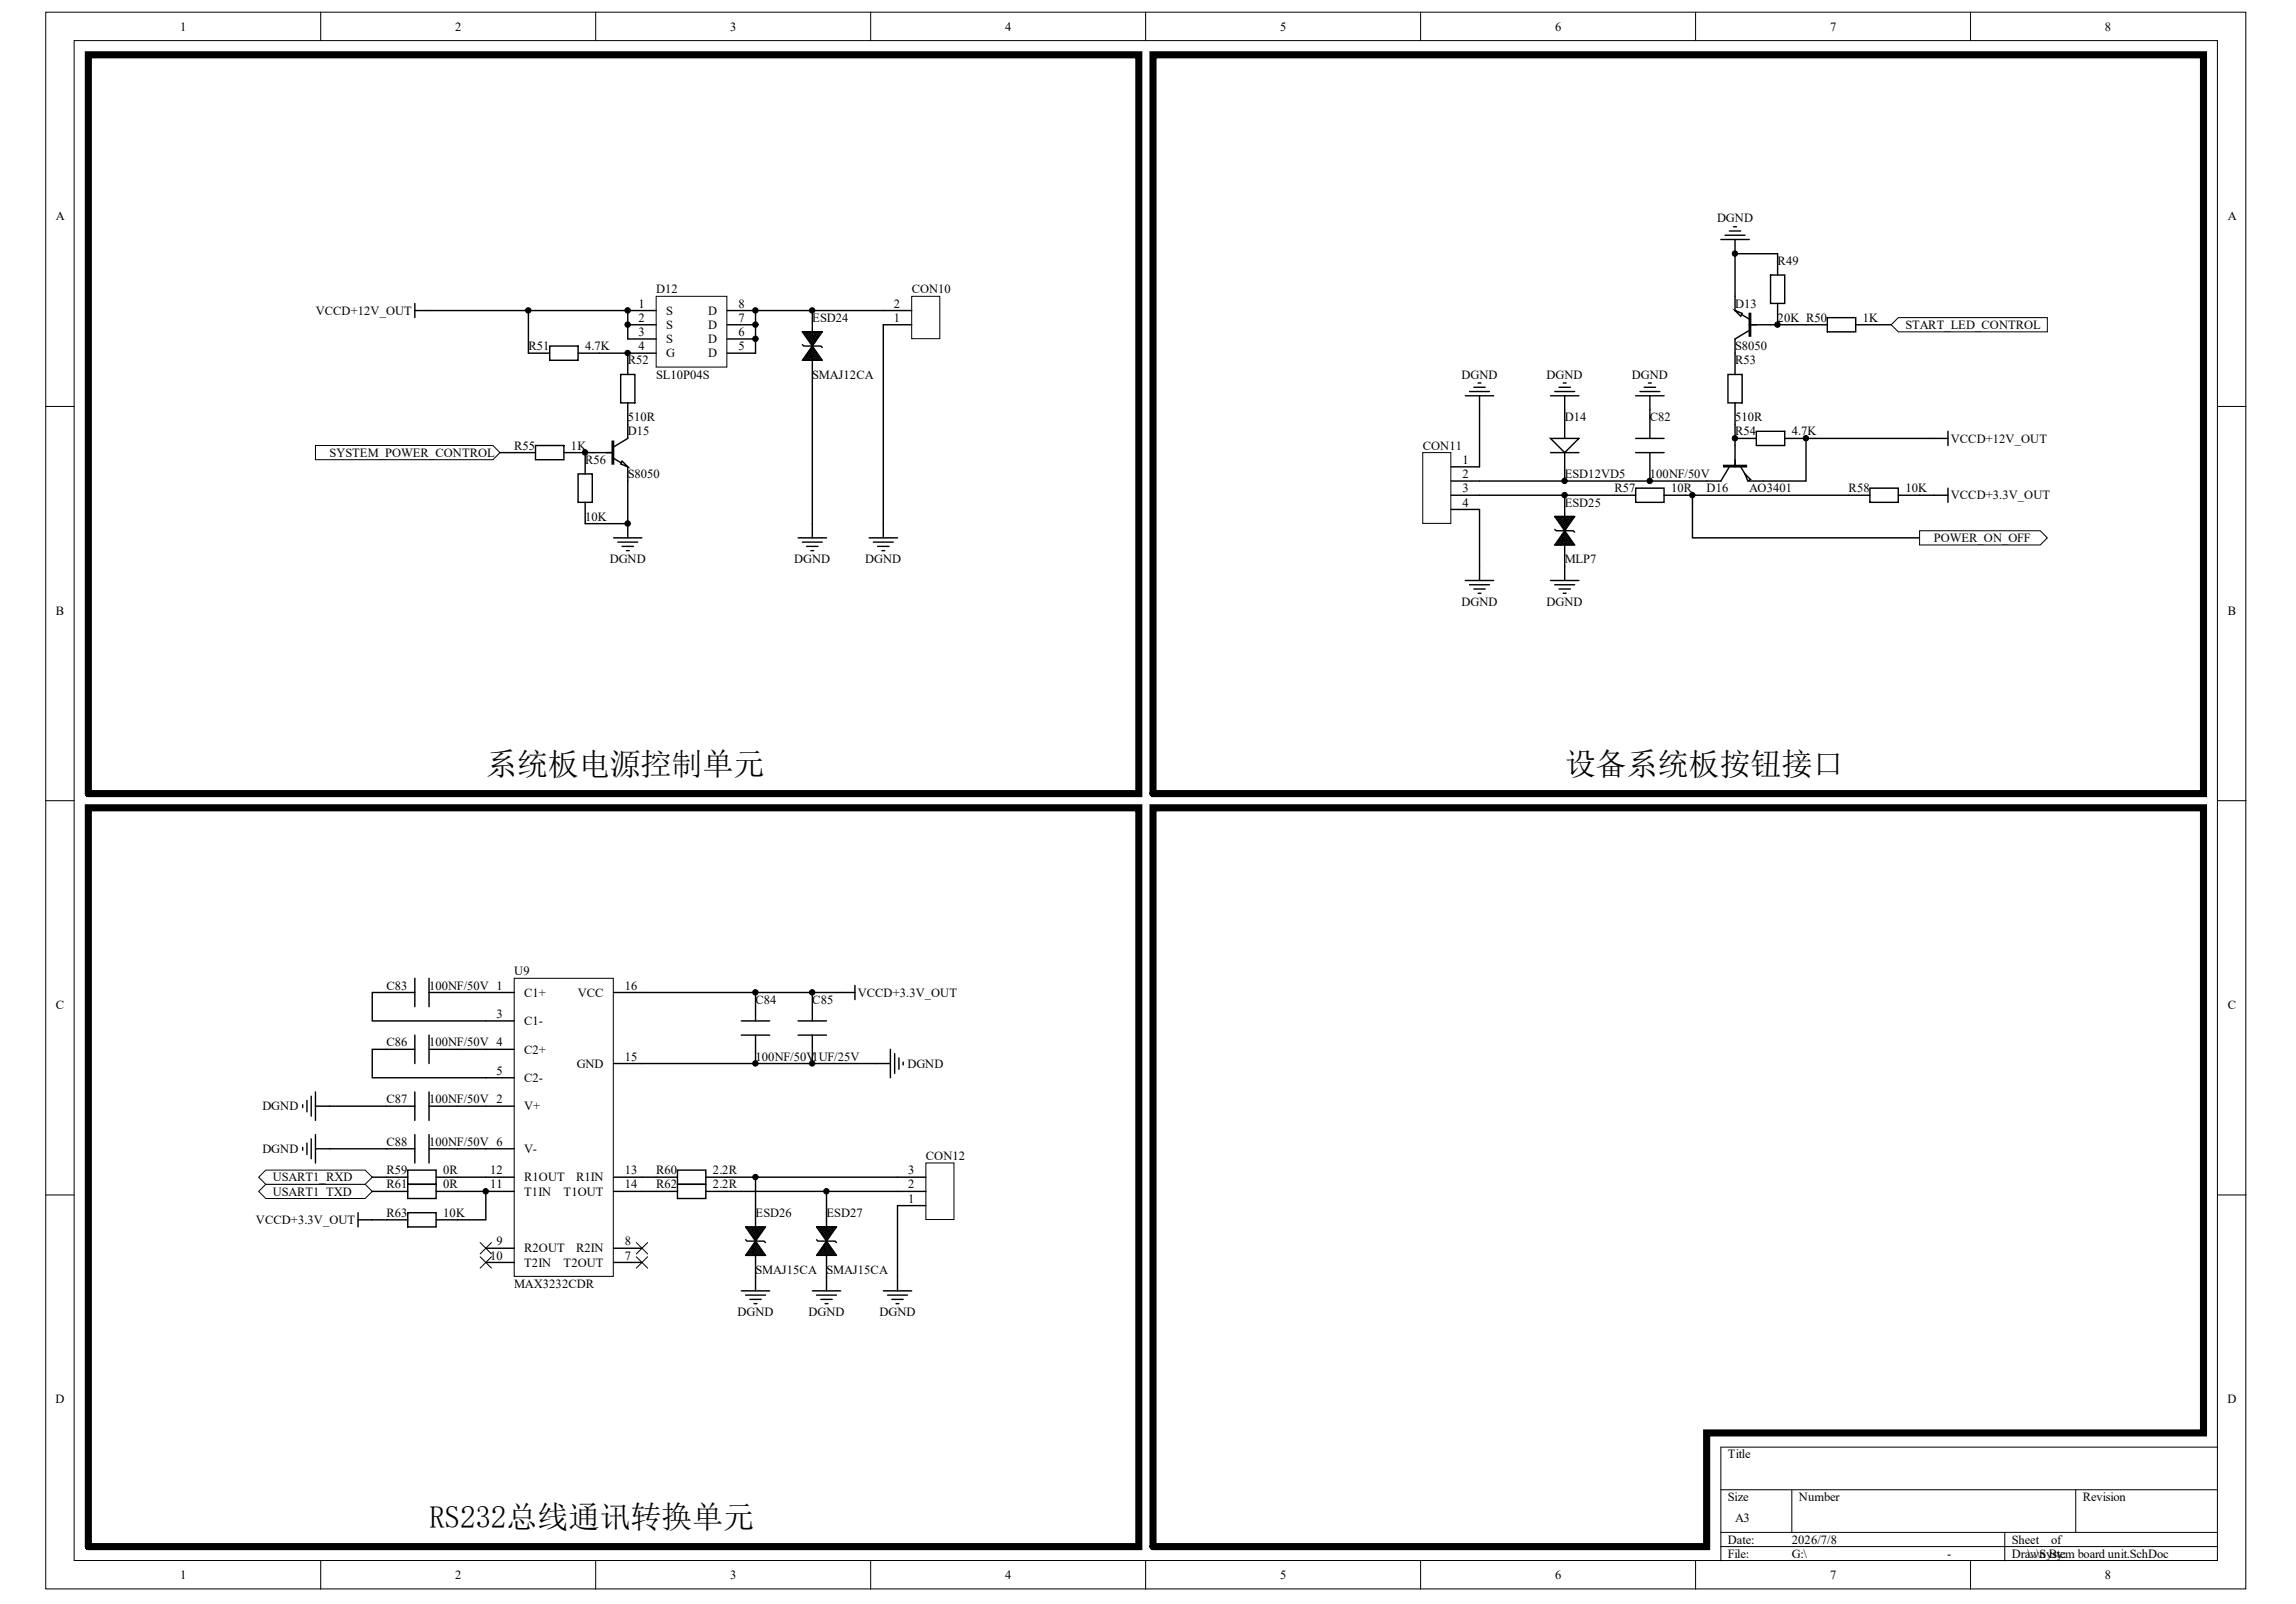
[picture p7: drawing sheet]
<svg xmlns="http://www.w3.org/2000/svg" width="288mm" height="201mm" viewBox="0 0 288 201" stroke-linecap="round" stroke-linejoin="round" font-family="sans-serif">
<defs><g id="words">
<g font-size="3.9">
<text x="60.9" y="97.2">系统板电源控制单元</text>
<text x="196.2" y="97.2">设备系统板按钮接口</text>
<text x="53.8" y="191.6">RS232总线通讯转换单元</text>
</g>
<g font-size="1.6">
<text x="22.6" y="3.8">1</text>
<text x="57.1" y="3.8">2</text>
<text x="91.5" y="3.8">3</text>
<text x="126" y="3.8">4</text>
<text x="160.5" y="3.8">5</text>
<text x="195" y="3.8">6</text>
<text x="229.4" y="3.8">7</text>
<text x="263.9" y="3.8">8</text>
<text x="7" y="27.6">A</text>
<text x="215.3" y="27.9">DGND</text>
<text x="279.3" y="27.6">A</text>
<text x="222.9" y="33.2">R49</text>
<text x="39.6" y="39.5">VCCD+12V_OUT</text>
<text x="80" y="38.6">1</text>
<text x="80" y="40.3">2</text>
<text x="82.3" y="36.8">D12</text>
<text x="83.5" y="39.5">S</text>
<text x="83.5" y="41.2">S</text>
<text x="88.8" y="41.2">D</text>
<text x="88.8" y="39.5">D</text>
<text x="92.6" y="40.3">7</text>
<text x="92.6" y="38.6">8</text>
<text x="101.8" y="40.3">ESD24</text>
<text x="112.1" y="40.3">1</text>
<text x="112.1" y="38.6">2</text>
<text x="114.3" y="36.8">CON10</text>
<text x="217.5" y="38.6">D13</text>
<text x="222.9" y="40.3">20K R50</text>
<text x="233.6" y="40.3">1K</text>
<text x="238.9" y="41.2">START_LED_CONTROL</text>
<text x="66.3" y="43.9">R51</text>
<text x="73.4" y="43.9">4.7K</text>
<text x="78.7" y="45.7">R52</text>
<text x="80" y="42.1">3</text>
<text x="80" y="43.9">4</text>
<text x="82.3" y="47.5">SL10P04S</text>
<text x="83.5" y="43">S</text>
<text x="83.5" y="44.8">G</text>
<text x="88.8" y="44.8">D</text>
<text x="88.8" y="43">D</text>
<text x="92.6" y="43.9">5</text>
<text x="92.6" y="42.1">6</text>
<text x="101.8" y="47.5">SMAJ12CA</text>
<text x="183.2" y="47.5">DGND</text>
<text x="193.9" y="47.5">DGND</text>
<text x="204.6" y="47.5">DGND</text>
<text x="217.5" y="45.7">R53</text>
<text x="217.5" y="43.9">S8050</text>
<text x="78.7" y="52.8">510R</text>
<text x="196.2" y="52.8">D14</text>
<text x="206.9" y="52.8">C82</text>
<text x="217.5" y="52.8">510R</text>
<text x="41.3" y="57.3">SYSTEM_POWER_CONTROL</text>
<text x="64.5" y="56.4">R55</text>
<text x="71.6" y="56.4">1K</text>
<text x="73.4" y="58.2">R56</text>
<text x="78.7" y="54.6">D15</text>
<text x="78.7" y="59.9">S8050</text>
<text x="178.4" y="56.4">CON11</text>
<text x="183.4" y="58.2">1</text>
<text x="183.4" y="59.9">2</text>
<text x="196.2" y="59.9">ESD12VD5</text>
<text x="206.9" y="59.9">100NF/50V</text>
<text x="217.5" y="54.6">R54</text>
<text x="224.7" y="54.6">4.7K</text>
<text x="244.6" y="55.5">VCCD+12V_OUT</text>
<text x="73.4" y="65.3">10K</text>
<text x="183.4" y="61.7">3</text>
<text x="183.4" y="63.5">4</text>
<text x="196.2" y="63.5">ESD25</text>
<text x="202.4" y="61.7">R57</text>
<text x="209.5" y="61.7">10R</text>
<text x="214" y="61.7">D16</text>
<text x="219.3" y="61.7">AO3401</text>
<text x="231.8" y="61.7">R58</text>
<text x="238.9" y="61.7">10K</text>
<text x="244.6" y="62.6">VCCD+3.3V_OUT</text>
<text x="76.4" y="70.6">DGND</text>
<text x="99.6" y="70.6">DGND</text>
<text x="108.5" y="70.6">DGND</text>
<text x="196.2" y="70.6">MLP7</text>
<text x="242.5" y="68">POWER_ON_OFF</text>
<text x="7" y="77.1">B</text>
<text x="183.2" y="75.9">DGND</text>
<text x="193.9" y="75.9">DGND</text>
<text x="279.3" y="77.1">B</text>
<text x="48.5" y="124.1">C83</text>
<text x="53.8" y="124.1">100NF/50V 1</text>
<text x="64.5" y="122.3">U9</text>
<text x="65.7" y="124.9">C1+</text>
<text x="72.4" y="124.9">VCC</text>
<text x="78.4" y="124.1">16</text>
<text x="94.7" y="125.8">C84</text>
<text x="101.8" y="125.8">C85</text>
<text x="107.5" y="124.9">VCCD+3.3V_OUT</text>
<text x="7" y="126.5">C</text>
<text x="48.5" y="131.2">C86</text>
<text x="53.8" y="131.2">100NF/50V 4</text>
<text x="62.2" y="127.6">3</text>
<text x="65.7" y="128.5">C1-</text>
<text x="279.3" y="126.5">C</text>
<text x="62.2" y="134.7">5</text>
<text x="65.7" y="132.1">C2+</text>
<text x="65.7" y="135.6">C2-</text>
<text x="72.3" y="133.9">GND</text>
<text x="78.4" y="133">15</text>
<text x="94.7" y="133">100NF/50V</text>
<text x="101.8" y="133">1UF/25V</text>
<text x="113.8" y="133.9">DGND</text>
<text x="32.9" y="139.2">DGND</text>
<text x="48.5" y="138.3">C87</text>
<text x="48.5" y="143.6">C88</text>
<text x="53.8" y="138.3">100NF/50V 2</text>
<text x="53.8" y="143.6">100NF/50V 6</text>
<text x="65.7" y="139.2">V+</text>
<text x="32.9" y="144.5">DGND</text>
<text x="34.2" y="149.9">USART1_TXD</text>
<text x="34.2" y="148.1">USART1_RXD</text>
<text x="48.5" y="147.2">R59</text>
<text x="48.5" y="149">R61</text>
<text x="55.6" y="147.2">0R</text>
<text x="55.6" y="149">0R</text>
<text x="61.4" y="149">11</text>
<text x="61.4" y="147.2">12</text>
<text x="65.7" y="144.5">V-</text>
<text x="65.7" y="149.9">T1IN</text>
<text x="65.7" y="148.1">R1OUT</text>
<text x="70.7" y="149.9">T1OUT</text>
<text x="72.2" y="148.1">R1IN</text>
<text x="78.4" y="147.2">13</text>
<text x="78.4" y="149">14</text>
<text x="82.3" y="147.2">R60</text>
<text x="82.3" y="149">R62</text>
<text x="89.4" y="147.2">2.2R</text>
<text x="89.4" y="149">2.2R</text>
<text x="113.9" y="149">2</text>
<text x="113.9" y="147.2">3</text>
<text x="116.1" y="145.4">CON12</text>
<text x="32.1" y="153.4">VCCD+3.3V_OUT</text>
<text x="48.5" y="152.6">R63</text>
<text x="55.6" y="152.6">10K</text>
<text x="94.7" y="152.6">ESD26</text>
<text x="103.6" y="152.6">ESD27</text>
<text x="113.9" y="150.8">1</text>
<text x="61.4" y="157.9">10</text>
<text x="62.2" y="156.1">9</text>
<text x="64.5" y="161.5">MAX3232CDR</text>
<text x="65.7" y="157">R2OUT</text>
<text x="65.7" y="158.8">T2IN</text>
<text x="70.7" y="158.8">T2OUT</text>
<text x="72.2" y="157">R2IN</text>
<text x="78.4" y="157.9">7</text>
<text x="78.4" y="156.1">8</text>
<text x="94.7" y="159.7">SMAJ15CA</text>
<text x="103.6" y="159.7">SMAJ15CA</text>
<text x="92.5" y="165">DGND</text>
<text x="101.4" y="165">DGND</text>
<text x="110.3" y="165">DGND</text>
<text x="6.9" y="175.9">D</text>
<text x="279.3" y="175.9">D</text>
<text x="216.6" y="182.8">Title</text>
<text x="216.6" y="188.2">Size</text>
<text x="217.5" y="190.8">A3</text>
<text x="225.5" y="188.2">Number</text>
<text x="261.1" y="188.2">Revision</text>
<text x="22.6" y="198">1</text>
<text x="57.1" y="198">2</text>
<text x="91.5" y="198">3</text>
<text x="126" y="198">4</text>
<text x="160.5" y="198">5</text>
<text x="195" y="198">6</text>
<text x="216.6" y="193.5">Date:</text>
<text x="216.6" y="195.3">File:</text>
<text x="224.7" y="193.5">2026/7/8</text>
<text x="224.7" y="195.3">G:\</text>
<text x="229.4" y="198">7</text>
<text x="244.1" y="195.3">-</text>
<text x="252.2" y="193.5">Sheet</text>
<text x="252.2" y="195.3">Dra\wn By:</text>
<text x="254.6" y="195.3">..\System board unit.SchDoc</text>
<text x="257.2" y="193.5">of</text>
<text x="263.9" y="198">8</text>
</g>
</g></defs>
<g fill="#fff" stroke="#000" stroke-width=".13">
<path d="M5.7 1.5h275.9v197.7h-275.9z"/>
<path d="M9.3 5.1h268.7v190.5h-268.7z"/>
</g>
<g fill="none" stroke="#000" stroke-width=".13">
<path d="M40.2 1.5v3.6M74.7 1.5v3.6M109.2 1.5v3.6M143.6 1.5v3.6M178.1 1.5v3.6M212.6 1.5v3.6M247.1 1.5v3.6M5.7 51h3.6M278 51h3.6M5.7 100.4h3.6M278 100.4h3.6M5.7 149.8h3.6"/>
<path d="M278 149.8h3.6M40.2 195.7v3.5M74.7 195.7v3.5M109.2 195.7v3.5M143.6 195.7v3.5M178.1 195.7v3.5M212.6 195.7v3.5M215.8 186.8h62.2M215.8 192.1h62.2M215.8 193.9h62.2M224.7 186.8v5.3M247.1 195.7v3.5"/>
<path d="M251.4 192.1v3.6M260.3 186.8v5.3M278 181.4h-62.2v14.3"/>
</g>
<path d="M82.3 37.2h8.8v8.8h-8.8z" fill="#fff" stroke="#000" stroke-width=".13"/>
<g fill="none" stroke="#000" stroke-width=".18">
<path d="M78.7 38.9h3.6M91.2 38.9h3.5M66.3 44.3h2.6M68.9 43.4h3.6v1.8h-3.6zM72.5 44.3h2.6M74.3 56.7h2.6M76.9 57.5l1.8 1v1.8M77.8 46.9h1.8v3.6h-1.8zM78.7 40.7h3.6M78.7 42.5h3.6M78.7 50.5v4.5l-1.8 1M82.3 44.3h-3.6v2.6"/>
<path d="M91.2 40.7h3.5M91.2 42.5h3.5M91.2 44.3h3.5"/>
</g>
<g fill="#fff" stroke="#000" stroke-width=".18">
<path d="M78 57.8l.7 .7-.9-.3z"/>
<path d="M76.8 55.3h.1v2.9h-.1z" fill-rule="evenodd"/>
</g>
<path d="M64.5 56.7h2.6M67.1 55.9h3.6v1.7h-3.6zM70.7 56.7h3.6M72.5 59.4h1.8v3.6h-1.8zM73.4 56.7v2.7M76.9 67.4h3.6M77.5 68h2.5M78 68.5h1.4M78.5 69h.4M78.7 60.3v5.3h-5.3v-2.6M78.7 65.6v1.8" fill="none" stroke="#000" stroke-width=".18"/>
<path d="M39.6 55.9h22.2l.9 .8-.9 .9h-22.2z" fill-rule="evenodd" fill="#fff" stroke="#000" stroke-width=".13"/>
<g fill="none" stroke="#000" stroke-width=".18">
<path d="M52 38v1.8M52 38.9h1.8M66.3 38.9v5.4M78.7 38.9v3.6M101.8 38.9v2.9M110.7 38.9h-16v5.4M62.7 56.7h1.8M75.1 44.3h3.6M100.6 41.6h2.5l-1.3 1.8zM100.6 43.2l.2 .2h2.1l.2 .2M100.8 45.2l1-1.6 1.1 1.6M100.8 41.6l1 1.6 1.1-1.6"/>
<path d="M101 41.6l.8 1.4M101.1 41.6l.9 1.4M101.3 41.6l.7 1.2M101.5 43.9l.7 1.3M101.5 44.1l.5 1.1M101.5 44.3l-.5 .9M101.5 41.6l.7 1.2M101.7 43.7l.9 1.5M101.7 43.9l.7 1.3M101.7 44.3l-.6 .9M101.7 44.5l-.4 .7M101.7 44.6l-.2 .6"/>
<path d="M101.7 41.6l.5 1.1M101.8 43.4l1.3 1.8h-2.5zM101.8 45v22.4M101.8 43.7l.9 1.5M101.8 44.6l-.1 .6M102 41.6l-.2 .5M102.2 41.6l-.2 .5M102.4 41.6l-.4 .7M102.6 41.6l-.6 .9M102.7 41.6l-.5 .9M110.7 40.7v26.7M100.1 67.4h3.5"/>
<path d="M100.6 68h2.5M101.1 68.5h1.5M101.7 69h.3M109 67.4h3.5M109.5 68h2.5M110 68.5h1.5M110.6 69h.3"/>
</g>
<path d="M114.3 37.2h3.5v5.3h-3.5z" fill="#fff" stroke="#000" stroke-width=".13"/>
<g fill="none" stroke="#000" stroke-width=".18">
<path d="M110.7 38.9h3.6M110.7 40.7h3.6M38 138.5v.4M38.5 138v1.4M39 137.4v2.5M39.6 138.7h1.7M39.6 136.9v3.6M48.5 138.7h3.5M52 136.9v3.6M53.8 138.7h7.1M53.8 136.9v3.6M80.5 124.4h26.7"/>
<path d="M80.5 133.3h31.1M92.9 129.8h3.6M92.9 128h3.6M94.7 124.4v3.6M94.7 129.8v3.5M107.2 123.5v1.8M111.6 131.5v3.6M112.2 132.1v2.5M112.7 132.6v1.4M113.2 133.2v.3M38 143.8v.4M38.5 143.3v1.4"/>
<path d="M39 142.8v2.5M39.6 144h1.7M39.6 142.2v3.6M48.5 144h3.5M48.5 147.6h2.6M48.5 149.4h2.6M48.5 152.9h2.6M51.1 146.7h3.6v1.8h-3.6zM51.1 148.5h3.6v1.8h-3.6zM51.1 152h3.6v1.8h-3.6zM52 142.2v3.6M53.8 142.2v3.6"/>
<path d="M53.8 144h7.1M54.7 149.4h6.2v3.5h-6.2M54.7 147.6h6.2M80.5 147.6h1.8M80.5 149.4h1.8"/>
</g>
<path d="M64.5 122.6h12.4v37.4h-12.4z" fill="#fff" stroke="#000" stroke-width=".13"/>
<g fill="none" stroke="#000" stroke-width=".18">
<path d="M41.3 138.7h7.2M52 124.4h-5.3v3.6h17.8M52 131.5h-5.3v3.6h17.8M52 122.6v3.6M52 129.8v3.5M53.8 124.4h10.7M53.8 131.5h10.7M53.8 122.6v3.6M53.8 129.8v3.5M60.9 138.7h3.6M76.9 124.4h3.6M76.9 133.3h3.6"/>
<path d="M100.1 128h3.5M100.1 129.8h3.5M101.8 124.4v3.6M101.8 129.8v3.5M41.3 144h7.2M44.9 152v1.8M44.9 152.9h1.8M46.7 147.6h1.8M60.9 144h3.6M60.9 158.3h3.6M60.9 156.5h3.6M60.9 149.4h3.6"/>
<path d="M60.9 147.6h3.6M76.9 158.3h3.6M76.9 156.5h3.6M76.9 149.4h3.6M76.9 147.6h3.6M82.3 149.4h2.6M82.3 147.6h2.6M84.9 146.7h3.6v1.8h-3.6zM84.9 148.5h3.6v1.8h-3.6zM88.5 149.4h2.7M88.5 147.6h2.7"/>
</g>
<g fill="#fff" stroke="#000" stroke-width=".13">
<path d="M33.3 148.5h12.5l.9 .9-.9 .9h-12.5l-.9-.9z" fill-rule="evenodd"/>
<path d="M33.3 146.7h12.5l.9 .9-.9 .9h-12.5l-.9-.9z" fill-rule="evenodd"/>
</g>
<path d="M46.7 149.4h1.8M46.7 152.9h1.8" fill="none" stroke="#000" stroke-width=".18"/>
<path d="M116.1 145.8h3.5v7.1h-3.5z" fill="#fff" stroke="#000" stroke-width=".13"/>
<g fill="none" stroke="#000" stroke-width=".18">
<path d="M216.8 58.5l-1 1.8h-1.8M217.5 55.9v2.6M218.2 58.5l1.1 1.8h1.8M91.2 149.4h24.9M91.2 147.6h24.9M93.5 153.8h2.5l-1.3 1.8zM93.5 155.4l.2 .2h2.1l.2 .2M93.7 153.8l1 1.6 1.1-1.6M93.7 157.4l1-1.6 1.1 1.6M93.8 153.8l.9 1.4M94 153.8l.9 1.4M94.2 153.8l.7 1.3"/>
<path d="M94.4 153.8l.7 1.3M94.4 156.1l.7 1.3M94.4 156.3l.5 1.1M94.4 156.5l-.6 .9M94.5 153.8l.6 1.1M94.5 155.9l.9 1.5M94.5 156.1l.8 1.3M94.5 156.5l-.5 .9M94.5 156.7l-.3 .7M94.5 156.8l-.1 .6M94.7 155.6l1.3 1.8h-2.5zM94.7 147.6v6.4"/>
<path d="M94.7 157.2v4.6M94.7 155.9l.9 1.5M94.7 156.8l-.2 .6M94.9 153.8l-.2 .5M95.1 153.8l-.2 .5M95.3 153.8l-.4 .7M95.4 153.8l-.5 .9M95.6 153.8l-.5 .9M102.4 153.8h2.5l-1.3 1.8zM102.4 155.4l.2 .2h2.1l.2 .2M102.6 157.4l1-1.6 1.1 1.6M102.6 153.8l1 1.6 1.1-1.6"/>
<path d="M102.7 153.8l.9 1.4M102.9 153.8l.9 1.4M103.1 153.8l.7 1.3M103.3 156.1l.7 1.3M103.3 156.3l.5 1.1M103.3 156.5l-.6 .9M103.3 153.8l.7 1.3M103.4 155.9l.9 1.5M103.4 156.1l.8 1.3M103.4 156.5l-.5 .9M103.4 156.7l-.3 .7M103.4 156.8l-.1 .6"/>
<path d="M103.4 153.8l.6 1.1M103.6 155.6l1.3 1.8h-2.5zM103.6 149.4v4.6M103.6 157.2v4.6M103.6 155.9l.9 1.5M103.6 156.8l-.2 .6M103.8 153.8l-.2 .5M104 153.8l-.2 .5M104.2 153.8l-.4 .7M104.3 153.8l-.5 .9M104.5 153.8l-.5 .9M116.1 151.1h-3.6v10.7"/>
<path d="M92.9 161.8h3.6M93.5 162.4h2.5M94 162.9h1.4M94.5 163.4h.4M101.8 161.8h3.6M102.4 162.4h2.5M102.9 162.9h1.4M103.4 163.4h.4M110.7 161.8h3.6M111.3 162.4h2.5M111.8 162.9h1.4M112.3 163.4h.4"/>
</g>
<path d="M60.2 155.8l1.4 1.4M60.2 157.6l1.4 1.4M61.6 155.8l-1.4 1.4M61.6 157.6l-1.4 1.4M79.8 155.8l1.4 1.4M79.8 157.6l1.4 1.4M81.2 155.8l-1.4 1.4M81.2 157.6l-1.4 1.4" fill="none" stroke="#000" stroke-width=".13"/>
<path d="M11.1 6.9h131.7v92.6h-131.7zM144.6 6.9h131.7v92.6h-131.7zM11.1 101.3h131.7v92.6h-131.7zM144.6 101.3h131.7v78.3h-62.3v14.3h-69.4z" fill="none" stroke="#000" stroke-width=".89"/>
<g fill="#fff" stroke="#000" stroke-width=".18">
<path d="M218.8 59.4l.7 .7-.4 .2z"/>
<path d="M216.1 58.3h2.9v.2h-2.9z" fill-rule="evenodd"/>
</g>
<g fill="none" stroke="#000" stroke-width=".18">
<path d="M217.5 37.2v1.7l1.8 1.1M205.1 49.6h3.5M205.6 49.1h2.5M206.1 48.5h1.5M206.7 48h.3M206.9 49.6v1.8M216.6 46.9h1.8v3.6h-1.8zM217.5 50.5v5.4M217.5 55h2.7M219.3 41.4l-1.8 1.1v4.4M219.3 40.7h2.7M220.2 54.1h3.6v1.8h-3.6z"/>
<path d="M223.8 55h2.6v5.3h-5.3"/>
</g>
<g fill="#fff" stroke="#000" stroke-width=".18">
<path d="M217.5 38.9l.9 .4-.2 .3z"/>
<path d="M219.3 39.3h.2v2.8h-.2z" fill-rule="evenodd"/>
</g>
<g fill="none" stroke="#000" stroke-width=".18">
<path d="M215.8 30h3.5M216.3 29.5h2.5M216.8 29h1.4M217.4 28.4h.3M217.5 30v1.8M222 34.5h1.8v3.5h-1.8zM222.9 34.5v-2.7h-5.4v5.4M222.9 38v2.7M229.1 39.8h3.6v1.8h-3.6zM183.7 49.6h3.6M184.3 49.1h2.4M184.8 48.5h1.4"/>
<path d="M185.3 48h.4M185.5 49.6v8.9M194.4 55h3.6l-1.8 1.7zM194.4 49.6h3.6M194.4 56.7h3.6M194.9 49.1h2.5M195.5 48.5h1.4M196 48h.4M196.2 49.6v5.4M196.2 56.7v3.6M205.1 55h3.5M205.1 56.7h3.5"/>
<path d="M206.9 51.4v3.6M206.9 56.7v3.6M222 40.7h7.1M232.7 40.7h4.4M242.5 55h1.7M244.2 54.1v1.8M185.5 60.3h28.5"/>
</g>
<path d="M178.4 56.7h3.5v8.9h-3.5z" fill="#fff" stroke="#000" stroke-width=".13"/>
<path d="M181.9 58.5h3.6M181.9 60.3h3.6M181.9 62.1h20.5M181.9 63.9h3.6v7.1" fill="none" stroke="#000" stroke-width=".18"/>
<path d="M238 39.8h18.7v1.8h-18.7l-.9-.9z" fill-rule="evenodd" fill="#fff" stroke="#000" stroke-width=".13"/>
<g fill="none" stroke="#000" stroke-width=".18">
<path d="M183.7 72.8h3.6M184.3 73.3h2.4M184.8 73.8h1.4M185.3 74.4h.4M185.5 71v1.8M194.4 72.8h3.6M194.9 64.8h2.5l-1.2 1.7zM194.9 66.4l.2 .1h2.1l.2 .2M194.9 73.3h2.5M195.1 68.3l1.1-1.6 1 1.6M195.1 64.8l1.1 1.6 1-1.6M195.3 64.8l.9 1.4"/>
<path d="M195.5 73.8h1.4M195.5 64.8l.9 1.4M195.6 64.8l.8 1.2M195.8 67.1l.7 1.2M195.8 67.3l.6 1M195.8 67.4l-.5 .9M195.8 64.8l.7 1.2M196 74.4h.4M196 66.9l.9 1.4M196 67.1l.7 1.2M196 67.4l-.5 .9M196 67.6l-.4 .7"/>
<path d="M196 67.8l-.2 .5M196 64.8l.5 1M196.2 66.5l1.2 1.8h-2.5zM196.2 62.1v2.8M196.2 68.1v4.7M196.2 66.9l.9 1.4M196.2 67.8l-.2 .5M196.4 64.8l-.2 .5M196.5 64.8l-.1 .5M196.7 64.8l-.3 .7M196.9 64.8l-.5 .8M197.1 64.8l-.6 .8"/>
<path d="M202.4 62.1h2.7M205.1 61.2h3.5v1.8h-3.5zM208.6 62.1h25.8M212.2 62.1v5.3h28.5M234.4 61.2h3.6v1.8h-3.6zM238 62.1h6.2M244.2 61.2v1.8"/>
</g>
<path d="M240.7 66.5h15.1l.9 .9-.9 .9h-15.1z" fill-rule="evenodd" fill="#fff" stroke="#000" stroke-width=".13"/>
<path d="M53.8 38.9h24.9M226.4 55h16.1" fill="none" stroke="#000" stroke-width=".18"/>
<g fill="#000" stroke="#000" stroke-width=".13">
<circle cx="66.2" cy="38.9" r=".34"/>
<circle cx="78.7" cy="38.9" r=".34"/>
<circle cx="94.7" cy="38.9" r=".34"/>
<circle cx="101.8" cy="38.9" r=".34"/>
<circle cx="217.5" cy="31.8" r=".34"/>
<circle cx="73.4" cy="56.7" r=".34"/>
<circle cx="78.7" cy="44.3" r=".34"/>
<circle cx="78.7" cy="40.7" r=".34"/>
<circle cx="94.7" cy="42.5" r=".34"/>
<circle cx="94.7" cy="40.7" r=".34"/>
<circle cx="217.5" cy="54.9" r=".34"/>
<circle cx="222.9" cy="40.7" r=".34"/>
<circle cx="226.4" cy="54.9" r=".34"/>
<circle cx="78.7" cy="65.6" r=".34"/>
<circle cx="196.2" cy="62.1" r=".34"/>
<circle cx="196.2" cy="60.3" r=".34"/>
<circle cx="206.8" cy="60.3" r=".34"/>
<circle cx="212.2" cy="62.1" r=".34"/>
<circle cx="94.7" cy="124.4" r=".34"/>
<circle cx="94.7" cy="133.3" r=".34"/>
<circle cx="101.8" cy="124.4" r=".34"/>
<circle cx="101.8" cy="133.3" r=".34"/>
<circle cx="60.9" cy="149.3" r=".34"/>
<circle cx="94.7" cy="147.6" r=".34"/>
<circle cx="103.6" cy="149.3" r=".34"/>
</g>
<use href="#words"/>
</svg>
